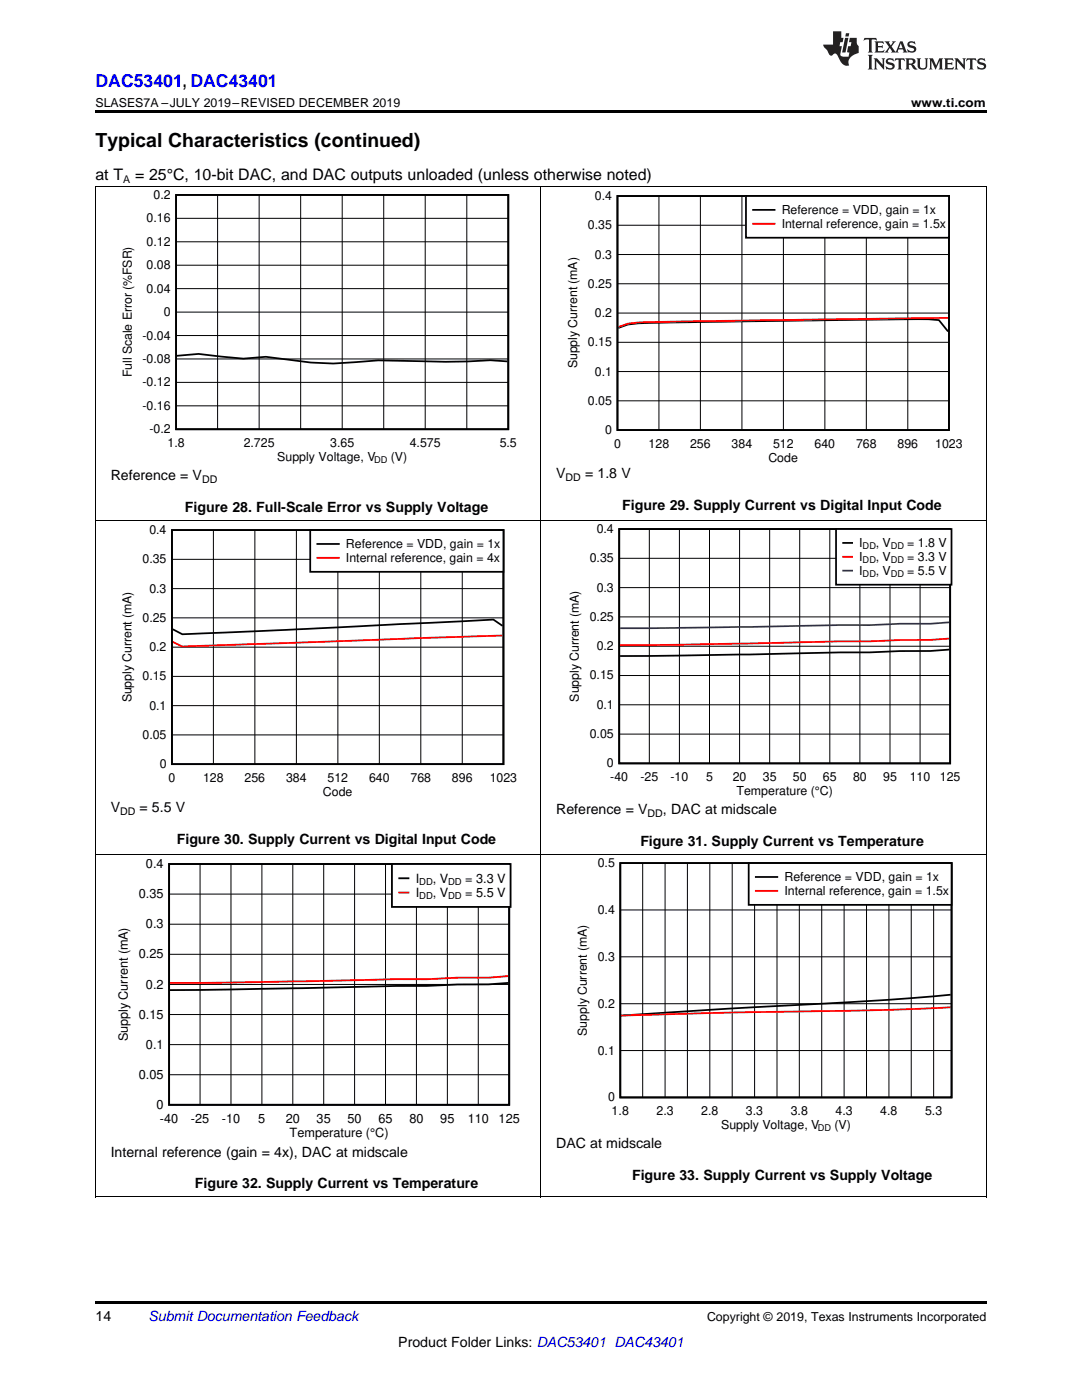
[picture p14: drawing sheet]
<svg xmlns="http://www.w3.org/2000/svg" width="216mm" height="279mm" viewBox="0 0 216 279" stroke-linecap="round" stroke-linejoin="round" font-family="sans-serif">
<defs><g id="words">
<text font-size="3.9" x="19" y="29.3">Typical Characteristics (continued)</text>
<text font-size="3.5" fill="#00f" x="19" y="17.3">DAC53401, DAC43401</text>
<g font-size="3.2">
<text x="19" y="36">at T</text>
<text x="27" y="36">= 25°C, 10-bit DAC, and DAC outputs unloaded (unless otherwise noted)</text>
</g>
<g font-size="2.8">
<text x="22.1" y="95.8">Reference = V</text>
<text x="111" y="95.5">V</text>
<text x="116.7" y="95.5">= 1.8 V</text>
<text x="124.2" y="101.8">Figure 29. Supply Current vs Digital Input Code</text>
<text x="36.9" y="102.2">Figure 28. Full-Scale Error vs Supply Voltage</text>
<text x="22.1" y="162.1">V</text>
<text x="27.8" y="162.1">= 5.5 V</text>
<text x="111" y="162.5">Reference = V</text>
<text x="132.3" y="162.5">, DAC at midscale</text>
<text x="35.3" y="168.5">Figure 30. Supply Current vs Digital Input Code</text>
<text x="127.8" y="168.8">Figure 31. Supply Current vs Temperature</text>
<text x="22.1" y="230.8">Internal reference (gain = 4x), DAC at midscale</text>
<text x="111" y="229.2">DAC at midscale</text>
<text x="38.9" y="237.2">Figure 32. Supply Current vs Temperature</text>
<text x="126.1" y="235.5">Figure 33. Supply Current vs Supply Voltage</text>
<text x="19" y="263.6">14</text>
<text x="79.5" y="268.9">Product Folder Links: DAC53401 DAC43401</text>
</g>
<text font-size="2.8" fill="#0000c8" x="29.6" y="263.6">Submit Documentation Feedback</text>
<g font-size="2.5">
<text x="19" y="21.4">SLASES7A –JULY 2019–REVISED DECEMBER 2019</text>
<text x="181.8" y="21.4">www.ti.com</text>
<text x="30.6" y="39.7">0.2</text>
<text x="118.7" y="39.9">0.4</text>
<text x="29.3" y="44.4">0.16</text>
<text x="117.3" y="45.7">0.35</text>
<text x="156" y="42.7">Reference = VDD, gain = 1x</text>
<text x="156" y="45.5">Internal reference, gain = 1.5x</text>
<text x="29.3" y="53.7">0.08</text>
<text x="29.3" y="49">0.12</text>
<text x="118.7" y="51.6">0.3</text>
<text x="29.3" y="58.4">0.04</text>
<text x="117.3" y="57.4">0.25</text>
<text x="32.7" y="63.1">0</text>
<text x="118.7" y="63.3">0.2</text>
<text x="28.4" y="67.8">-0.04</text>
<text x="117.3" y="69.1">0.15</text>
<text x="26.3" y="75.3" transform="rotate(-90 26.3 75.3)">Full Scale Error (%FSR)</text>
<text x="28.4" y="77.1">-0.12</text>
<text x="28.4" y="72.4">-0.08</text>
<text x="115.2" y="73.5" transform="rotate(-90 115.2 73.5)">Supply Current (mA)</text>
<text x="118.7" y="74.9">0.1</text>
<text x="28.4" y="81.8">-0.16</text>
<text x="117.3" y="80.8">0.05</text>
<text x="29.8" y="86.5">-0.2</text>
<text x="33.4" y="89.2">1.8</text>
<text x="48.6" y="89.2">2.725</text>
<text x="65.9" y="89.2">3.65</text>
<text x="81.8" y="89.2">4.575</text>
<text x="99.7" y="89.2">5.5</text>
<text x="120.8" y="86.6">0</text>
<text x="122.5" y="89.4">0</text>
<text x="129.4" y="89.4">128</text>
<text x="137.7" y="89.4">256</text>
<text x="146" y="89.4">384</text>
<text x="154.3" y="89.4">512</text>
<text x="162.5" y="89.4">640</text>
<text x="170.8" y="89.4">768</text>
<text x="179.1" y="89.4">896</text>
<text x="186.6" y="89.4">1023</text>
<text x="55.3" y="92">Supply Voltage, V</text>
<text x="78" y="92">(V)</text>
<text x="153.3" y="92.2">Code</text>
<text x="29.8" y="106.6">0.4</text>
<text x="119.1" y="106.4">0.4</text>
<text x="28.4" y="112.4">0.35</text>
<text x="69" y="109.4">Reference = VDD, gain = 1x</text>
<text x="69" y="112.2">Internal reference, gain = 4x</text>
<text x="117.7" y="112.2">0.35</text>
<text x="171.5" y="109.2">I</text>
<text x="171.5" y="112">I</text>
<text x="174.8" y="109.2">, V</text>
<text x="174.8" y="112">, V</text>
<text x="181" y="109.2">= 1.8 V</text>
<text x="181" y="112">= 3.3 V</text>
<text x="29.8" y="118.3">0.3</text>
<text x="119.1" y="118.1">0.3</text>
<text x="171.5" y="114.8">I</text>
<text x="174.8" y="114.8">, V</text>
<text x="181" y="114.8">= 5.5 V</text>
<text x="28.4" y="124.1">0.25</text>
<text x="117.7" y="123.9">0.25</text>
<text x="29.8" y="129.9">0.2</text>
<text x="119.1" y="129.8">0.2</text>
<text x="28.4" y="135.8">0.15</text>
<text x="117.7" y="135.6">0.15</text>
<text x="26.3" y="140.2" transform="rotate(-90 26.3 140.2)">Supply Current (mA)</text>
<text x="29.8" y="141.6">0.1</text>
<text x="115.5" y="140" transform="rotate(-90 115.5 140)">Supply Current (mA)</text>
<text x="119.1" y="141.4">0.1</text>
<text x="28.4" y="147.5">0.05</text>
<text x="117.7" y="147.3">0.05</text>
<text x="31.9" y="153.3">0</text>
<text x="121.1" y="153.1">0</text>
<text x="121.8" y="155.9">-40</text>
<text x="127.8" y="155.9">-25</text>
<text x="133.8" y="155.9">-10</text>
<text x="140.9" y="155.9">5</text>
<text x="146.2" y="155.9">20</text>
<text x="152.2" y="155.9">35</text>
<text x="158.2" y="155.9">50</text>
<text x="164.2" y="155.9">65</text>
<text x="170.2" y="155.9">80</text>
<text x="176.2" y="155.9">95</text>
<text x="181.5" y="155.9">110</text>
<text x="187.5" y="155.9">125</text>
<text x="33.6" y="156.1">0</text>
<text x="40.5" y="156.1">128</text>
<text x="48.8" y="156.1">256</text>
<text x="57.1" y="156.1">384</text>
<text x="64.4" y="158.8">Code</text>
<text x="65.4" y="156.1">512</text>
<text x="73.6" y="156.1">640</text>
<text x="81.9" y="156.1">768</text>
<text x="90.2" y="156.1">896</text>
<text x="97.7" y="156.1">1023</text>
<text x="147" y="158.7">Temperature (°C)</text>
<text x="29.1" y="173.2">0.4</text>
<text x="119.3" y="173">0.5</text>
<text x="27.7" y="179.3">0.35</text>
<text x="83" y="176.2">I</text>
<text x="83" y="179">I</text>
<text x="86.4" y="176.2">, V</text>
<text x="86.4" y="179">, V</text>
<text x="92.8" y="176.2">= 3.3 V</text>
<text x="92.8" y="179">= 5.5 V</text>
<text x="156.5" y="175.9">Reference = VDD, gain = 1x</text>
<text x="156.5" y="178.6">Internal reference, gain = 1.5x</text>
<text x="29.1" y="185.3">0.3</text>
<text x="119.3" y="182.4">0.4</text>
<text x="27.7" y="191.3">0.25</text>
<text x="119.3" y="191.7">0.3</text>
<text x="29.1" y="197.3">0.2</text>
<text x="27.7" y="203.3">0.15</text>
<text x="119.3" y="201.1">0.2</text>
<text x="25.5" y="207.8" transform="rotate(-90 25.5 207.8)">Supply Current (mA)</text>
<text x="29.1" y="209.3">0.1</text>
<text x="117.1" y="206.7" transform="rotate(-90 117.1 206.7)">Supply Current (mA)</text>
<text x="27.7" y="215.3">0.05</text>
<text x="119.3" y="210.5">0.1</text>
<text x="31.2" y="221.3">0</text>
<text x="121.3" y="219.8">0</text>
<text x="31.9" y="224.2">-40</text>
<text x="38.1" y="224.2">-25</text>
<text x="44.3" y="224.2">-10</text>
<text x="51.5" y="224.2">5</text>
<text x="57" y="224.2">20</text>
<text x="57.8" y="227">Temperature (°C)</text>
<text x="63.2" y="224.2">35</text>
<text x="69.3" y="224.2">50</text>
<text x="75.5" y="224.2">65</text>
<text x="81.7" y="224.2">80</text>
<text x="87.9" y="224.2">95</text>
<text x="93.3" y="224.2">110</text>
<text x="99.5" y="224.2">125</text>
<text x="122.1" y="222.6">1.8</text>
<text x="131" y="222.6">2.3</text>
<text x="139.9" y="222.6">2.8</text>
<text x="143.9" y="225.4">Supply Voltage, V</text>
<text x="148.9" y="222.6">3.3</text>
<text x="157.8" y="222.6">3.8</text>
<text x="166.5" y="225.4">(V)</text>
<text x="166.7" y="222.6">4.3</text>
<text x="175.7" y="222.6">4.8</text>
<text x="184.6" y="222.6">5.3</text>
<text x="141.1" y="263.6">Copyright © 2019, Texas Instruments Incorporated</text>
</g>
<g font-size="2.1">
<text x="24.6" y="36.6">A</text>
<text x="40.3" y="96.4">DD</text>
<text x="112.9" y="96">DD</text>
<text x="24" y="162.7">DD</text>
<text x="129.2" y="163.1">DD</text>
</g>
<g font-size="1.9">
<text x="83.7" y="176.6">DD</text>
<text x="83.7" y="179.4">DD</text>
<text x="89.4" y="176.6">DD</text>
<text x="89.4" y="179.4">DD</text>
</g>
<g font-size="1.8">
<text x="74.7" y="92.4">DD</text>
<text x="172.1" y="109.6">DD</text>
<text x="172.1" y="112.4">DD</text>
<text x="177.7" y="109.6">DD</text>
<text x="177.7" y="112.4">DD</text>
<text x="172.1" y="115.2">DD</text>
<text x="177.7" y="115.2">DD</text>
<text x="163.2" y="225.8">DD</text>
</g>
</g></defs>
<path d="M19 238.9h.2zM196.7 238.9h.1zM19 259.7h177.8v.5h-177.8z" fill="#000"/>
<g fill="none" stroke="#000" stroke-width=".2">
<path d="M19.1 170.6v68.3M33.7 178.4h67.9M39.9 172.4v48.1M46.1 172.4v48.1M52.3 172.4v48.1M58.4 172.4v48.1M64.6 172.4v48.1M70.8 172.4v48.1M76.9 172.4v48.1M83.1 172.4v48.1M89.3 172.4v48.1M95.4 172.4v48.1"/>
<path d="M107.9 170.6v68.3M196.8 170.6v68.3M33.7 196.5h67.9M33.7 190.5h67.9M33.7 184.4h67.9M33.7 214.5h67.9M33.7 208.5h67.9M33.7 202.5h67.9M19 238.9h177.8"/>
</g>
<path d="M33.7 172.4h67.9v48.1h-67.9zM101.4 196.2l-3.9 .3h-6.2l-6.1 .3-51.3 .8" fill="none" stroke="#000" stroke-width=".36"/>
<path d="M101.4 194.8l-3.9 .3h-6.2l-6.1 .3h-6.2l-18.5 .5-26.6 .3" fill="none" stroke="#f00" stroke-width=".36"/>
<path d="M78.2 172.4h23.7v8.6h-23.7z" fill-rule="evenodd" fill="#fff"/>
<path d="M78.2 172.4h23.7v8.6h-23.7zM79.7 175.3h1.8" fill="none" stroke="#000" stroke-width=".36"/>
<path d="M79.7 178.1h1.8" fill="none" stroke="#f00" stroke-width=".36"/>
<path d="M123.8 172.2h66.1v46.8h-66.1zM189.7 198.5a1324.3 1324.3 0 0 1-48.1 3l-17.7 1.2" fill="none" stroke="#000" stroke-width=".35"/>
<g fill="none" stroke="#000" stroke-width=".2">
<path d="M128.2 172.2v46.8M132.7 172.2v46.8M137.2 172.2v46.8M141.6 172.2v46.8M146.1 172.2v46.8M150.6 172.2v46.8M155 172.2v46.8M159.5 172.2v46.8M164 172.2v46.8M168.4 172.2v46.8M172.9 172.2v46.8M177.4 172.2v46.8"/>
<path d="M181.8 172.2v46.8M186.3 172.2v46.8M123.8 191h66.1M123.8 181.6h66.1M123.8 209.7h66.1M123.8 200.3h66.1"/>
</g>
<path d="M189.7 201a1395.6 1395.6 0 0 1-48.1 1.2l-17.7 .5" fill="none" stroke="#f00" stroke-width=".35"/>
<path d="M149.4 172.2h40.5v8.4h-40.5z" fill-rule="evenodd" fill="#fff"/>
<path d="M123.6 105.6h66v46.7h-66zM189.4 129.6l-3.8 .3h-6l-6 .3-49.9 .7M149.4 172.2h40.5v8.4h-40.5zM150.8 175h4.3" fill="none" stroke="#000" stroke-width=".35"/>
<path d="M189.4 127.4l-3.8 .3h-6l-6 .3-49.9 .8M150.8 177.8h4.3" fill="none" stroke="#f00" stroke-width=".35"/>
<g fill="none" stroke="#000" stroke-width=".2">
<path d="M19.1 103.9v66.7M107.9 103.9v66.7M123.6 117.3h66M123.6 111.4h66M129.6 105.6v46.8M135.6 105.6v46.8M141.6 105.6v46.8M147.6 105.6v46.8M153.6 105.6v46.8M159.6 105.6v46.8M165.6 105.6v46.8M171.6 105.6v46.8"/>
<path d="M177.6 105.6v46.8M183.6 105.6v46.8M196.8 103.9v66.7M123.6 134.8h66M123.6 129h66M123.6 123.1h66M123.6 146.5h66M123.6 140.7h66M19 170.6h177.8"/>
</g>
<path d="M189.4 124.2l-3.8 .3h-6l-6 .3-49.9 .6" fill="none" stroke="#156" stroke-width=".35"/>
<path d="M166.8 105.6h23.1v11.1h-23.1z" fill-rule="evenodd" fill="#fff"/>
<path d="M34.3 105.8h66.2v46.7h-66.2zM166.8 105.6h23.1v11.1h-23.1zM168.2 108.4h1.8M100.3 124.9l-1.8-1.2-41.4 2-20.7 .9-1.9-1" fill="none" stroke="#000" stroke-width=".35"/>
<path d="M168.2 111.1h1.8M100.3 126.8l-63.9 2.2-1.9-.9" fill="none" stroke="#f00" stroke-width=".35"/>
<path d="M168.2 113.9h1.8" fill="none" stroke="#156" stroke-width=".35"/>
<g fill="none" stroke="#000" stroke-width=".2">
<path d="M34.3 117.5h66.2M34.3 111.6h66.2M42.6 105.8v46.7M50.9 105.8v46.7M59.1 105.8v46.7M67.4 105.8v46.7M75.7 105.8v46.7M84 105.8v46.7M92.2 105.8v46.7M34.3 135h66.2M34.3 129.2h66.2M34.3 123.3h66.2"/>
<path d="M34.3 146.7h66.2M34.3 140.8h66.2"/>
</g>
<path d="M61.9 105.8h38.6v8.3h-38.6z" fill-rule="evenodd" fill="#fff"/>
<path d="M35.1 38.9h66.3v46.8h-66.3zM123.2 39.1h66.2v46.7h-66.2zM35.3 71l4.3-.4 9 1 4.4-.4 9 1.2 4.5 .2 8.9-.7 4.5 .1a157.5 157.5 0 0 0 17.9-.1l3.4 .2M123.4 65.5l1.9-.7 4.1-.4 55.9-.7 2.1 .2 1.8 2.3M61.9 105.8h38.6v8.3h-38.6zM63.3 108.6h4.3" fill="none" stroke="#000" stroke-width=".35"/>
<path d="M189.2 63.4l-59.8 .9-4.1 .3-1.9 .7M63.3 111.3h4.3" fill="none" stroke="#f00" stroke-width=".35"/>
<g fill="none" stroke="#000" stroke-width=".2">
<path d="M19.1 37.2v66.7M43.4 38.9v46.8M51.7 38.9v46.8M60 38.9v46.8M68.3 38.9v46.8M76.6 38.9v46.8M84.8 38.9v46.8M93.1 38.9v46.8M107.9 37.2v66.7M131.5 39.1v46.7M139.8 39.1v46.7M148 39.1v46.7"/>
<path d="M156.3 39.1v46.7M164.6 39.1v46.7M172.9 39.1v46.7M181.1 39.1v46.7M196.8 37.2v66.7M35.1 57.6h66.3M35.1 52.9h66.3M35.1 48.3h66.3M35.1 43.6h66.3M123.2 56.6h66.2M123.2 50.8h66.2M123.2 45h66.2"/>
<path d="M35.1 76.3h66.3M35.1 71.6h66.3M35.1 67h66.3M35.1 62.3h66.3M123.2 80h66.2M123.2 74.2h66.2M123.2 68.3h66.2M123.2 62.5h66.2M35.1 81h66.3M19 103.9h177.8"/>
</g>
<path d="M148.8 39.1h40.6v8.3h-40.6z" fill-rule="evenodd" fill="#fff"/>
<path d="M148.8 39.1h40.6v8.3h-40.6zM150.3 41.9h4.3" fill="none" stroke="#000" stroke-width=".35"/>
<path d="M150.3 44.6h4.3" fill="none" stroke="#f00" stroke-width=".35"/>
<path d="M19 37.2h177.8" fill="none" stroke="#000" stroke-width=".2"/>
<path d="M19 22h177.8v.5h-177.8z" fill="#000"/>
<g fill="#231f20">
<path d="M172.5 7.6l-.1 .5 .4-.2h.6v.1v2.1l-.2 .4h.9l-.2-.4v-2.1l.1-.1h.5l.5 .2-.2-.5zM174.5 8.3l.2 .3v1.5l-.2 .4h1.8l.2-.6a1.04 1.04 0 0 1-1.3 .2v-.7h.6l.3 .2v-.6l-.3 .2h-.6v-.6l.8-.1 .4 .3-.2-.5zM176.5 8.3l.9 1.1-.9 1.1h.8l-.2-.2 .4-.7 .5 .7-.2 .2h1.5l-.2-.2 .2-.4h.9l.1 .4-.2 .2h1l-.3-.3-.7-1.9h-.5l-.9 2-.8-1 .9-1h-.8l.1 .3-.4 .5-.3-.6 .1-.2zM179.7 8.6l.4 1h-.7zM181.3 8.4a.63 .63 0 0 0-.2 .7 .63 .63 0 0 0 .6 .4l.6 .2 .1 .2a.75 .75 0 0 1-.7 .4 .75 .75 0 0 1-.6-.5l.1 .7 .1-.1a1.11 1.11 0 0 0 1.5-.6 1.13 1.13 0 0 0-1.2-.8l-.1-.4a1.04 1.04 0 0 1 1.2 .2l-.2-.5-.2 .1-.4-.2zM173.2 10.9l.2 .4v2.2l-.2 .4h1l-.3-.4v-2.2l.3-.4zM174.3 11.6l.3 .4v1.5l-.3 .4h.8l-.2-.4v-1.3l1.5 1.7v-1.9l.2-.4h-.7l.2 .4v.9l-1.1-1.3zM177 11.8a.62 .62 0 0 0-.2 .7 .62 .62 0 0 0 .6 .4l.6 .1 .1 .3a.76 .76 0 0 1-.7 .3 .76 .76 0 0 1-.7-.4l.2 .7 .1-.1a1.11 1.11 0 0 0 1.5-.6 1.13 1.13 0 0 0-1.2-.8l-.1-.4a1.04 1.04 0 0 1 1.2 .2l-.2-.6-.2 .1-.5-.1zM178.7 11.6l-.2 .6a.61 .61 0 0 1 .8-.3v1.6l-.2 .4h.9l-.2-.4v-1.6a.63 .63 0 0 1 .7 .3l-.1-.6zM180.6 11.6l.3 .4v1.5l-.3 .4h1l-.2-.2-.1-.8 .6 .2a.76 .76 0 0 0 1.2 .7l-1-1a.58 .58 0 0 0 .6-.5 .58 .58 0 0 0-.5-.6zM181.4 11.9h.1a.45 .45 0 0 1 .5 .1 .45 .45 0 0 1 .1 .5l-.8 .2zM182.9 11.6l.2 .2a2.17 2.17 0 0 0 .3 1.9 .99 .99 0 0 0 1.6-.6v-1.1l.2-.4h-.7l.2 .2a1.92 1.92 0 0 1-.2 1.8 .6 .6 0 0 1-.9-.5v-1.1l.2-.4zM185.4 11.6l.2 .4v1.5l-.2 .4h.7l-.2-.4v-1.4l.8 1.8 .8-1.8v1.4l-.2 .4h.9l-.2-.4v-1.5l.2-.4h-.8l-.6 1.5-.6-1.5zM188.4 11.6l.2 .4v1.5l-.2 .4h1.8l.1-.6a1.04 1.04 0 0 1-1.2 .1v-.6h.5l.4 .2v-.6l-.4 .2h-.5v-.7h.8l.3 .3-.1-.6zM190.5 11.6l.2 .4v1.5l-.2 .4h.7l-.2-.4v-1.3l1.5 1.7v-1.9l.2-.4h-.7l.2 .4v.9l-1.1-1.3zM192.9 11.6l-.1 .6a.61 .61 0 0 1 .7-.3l.1 1.6-.3 .4h1l-.3-.4 .1-1.6a.63 .63 0 0 1 .7 .3l-.1-.6zM195.2 11.8a.62 .62 0 0 0-.2 .7 .62 .62 0 0 0 .6 .4l.6 .1 .1 .3a.76 .76 0 0 1-.7 .3 .76 .76 0 0 1-.6-.4l.1 .7 .1-.1a1.11 1.11 0 0 0 1.6-.6 1.13 1.13 0 0 0-1.3-.8l-.1-.4a1.04 1.04 0 0 1 1.2 .2l-.1-.6-.2 .1-.5-.1z"/>
<path d="M166.2 6.3v2.6h-1.9v.4l.8 .9a.91 .91 0 0 0 1 .8 .56 .56 0 0 1 .5-.3 .56 .56 0 0 1 .5 .3l.4 .8a1.53 1.53 0 0 0 1.9 1.2 1.54 1.54 0 0 1 1-2.1l.9-.3v-1.4a1.52 1.52 0 0 1-.4-1.6h-1.3l-.2 .8h.5l-.2 .8h-.5l-.1 1v.2l.4 .1-.2 .8a1.93 1.93 0 0 1-1.6-.3l.3-1.8h-.5l.2-.8h.4l.2-.8h-.4v-1.3zM168.6 7.6l-.6 2.9h.7l.6-2.9zM168.8 6.6l-.1 .7h.6l.2-.7z"/>
</g>
<use href="#words"/>
</svg>
